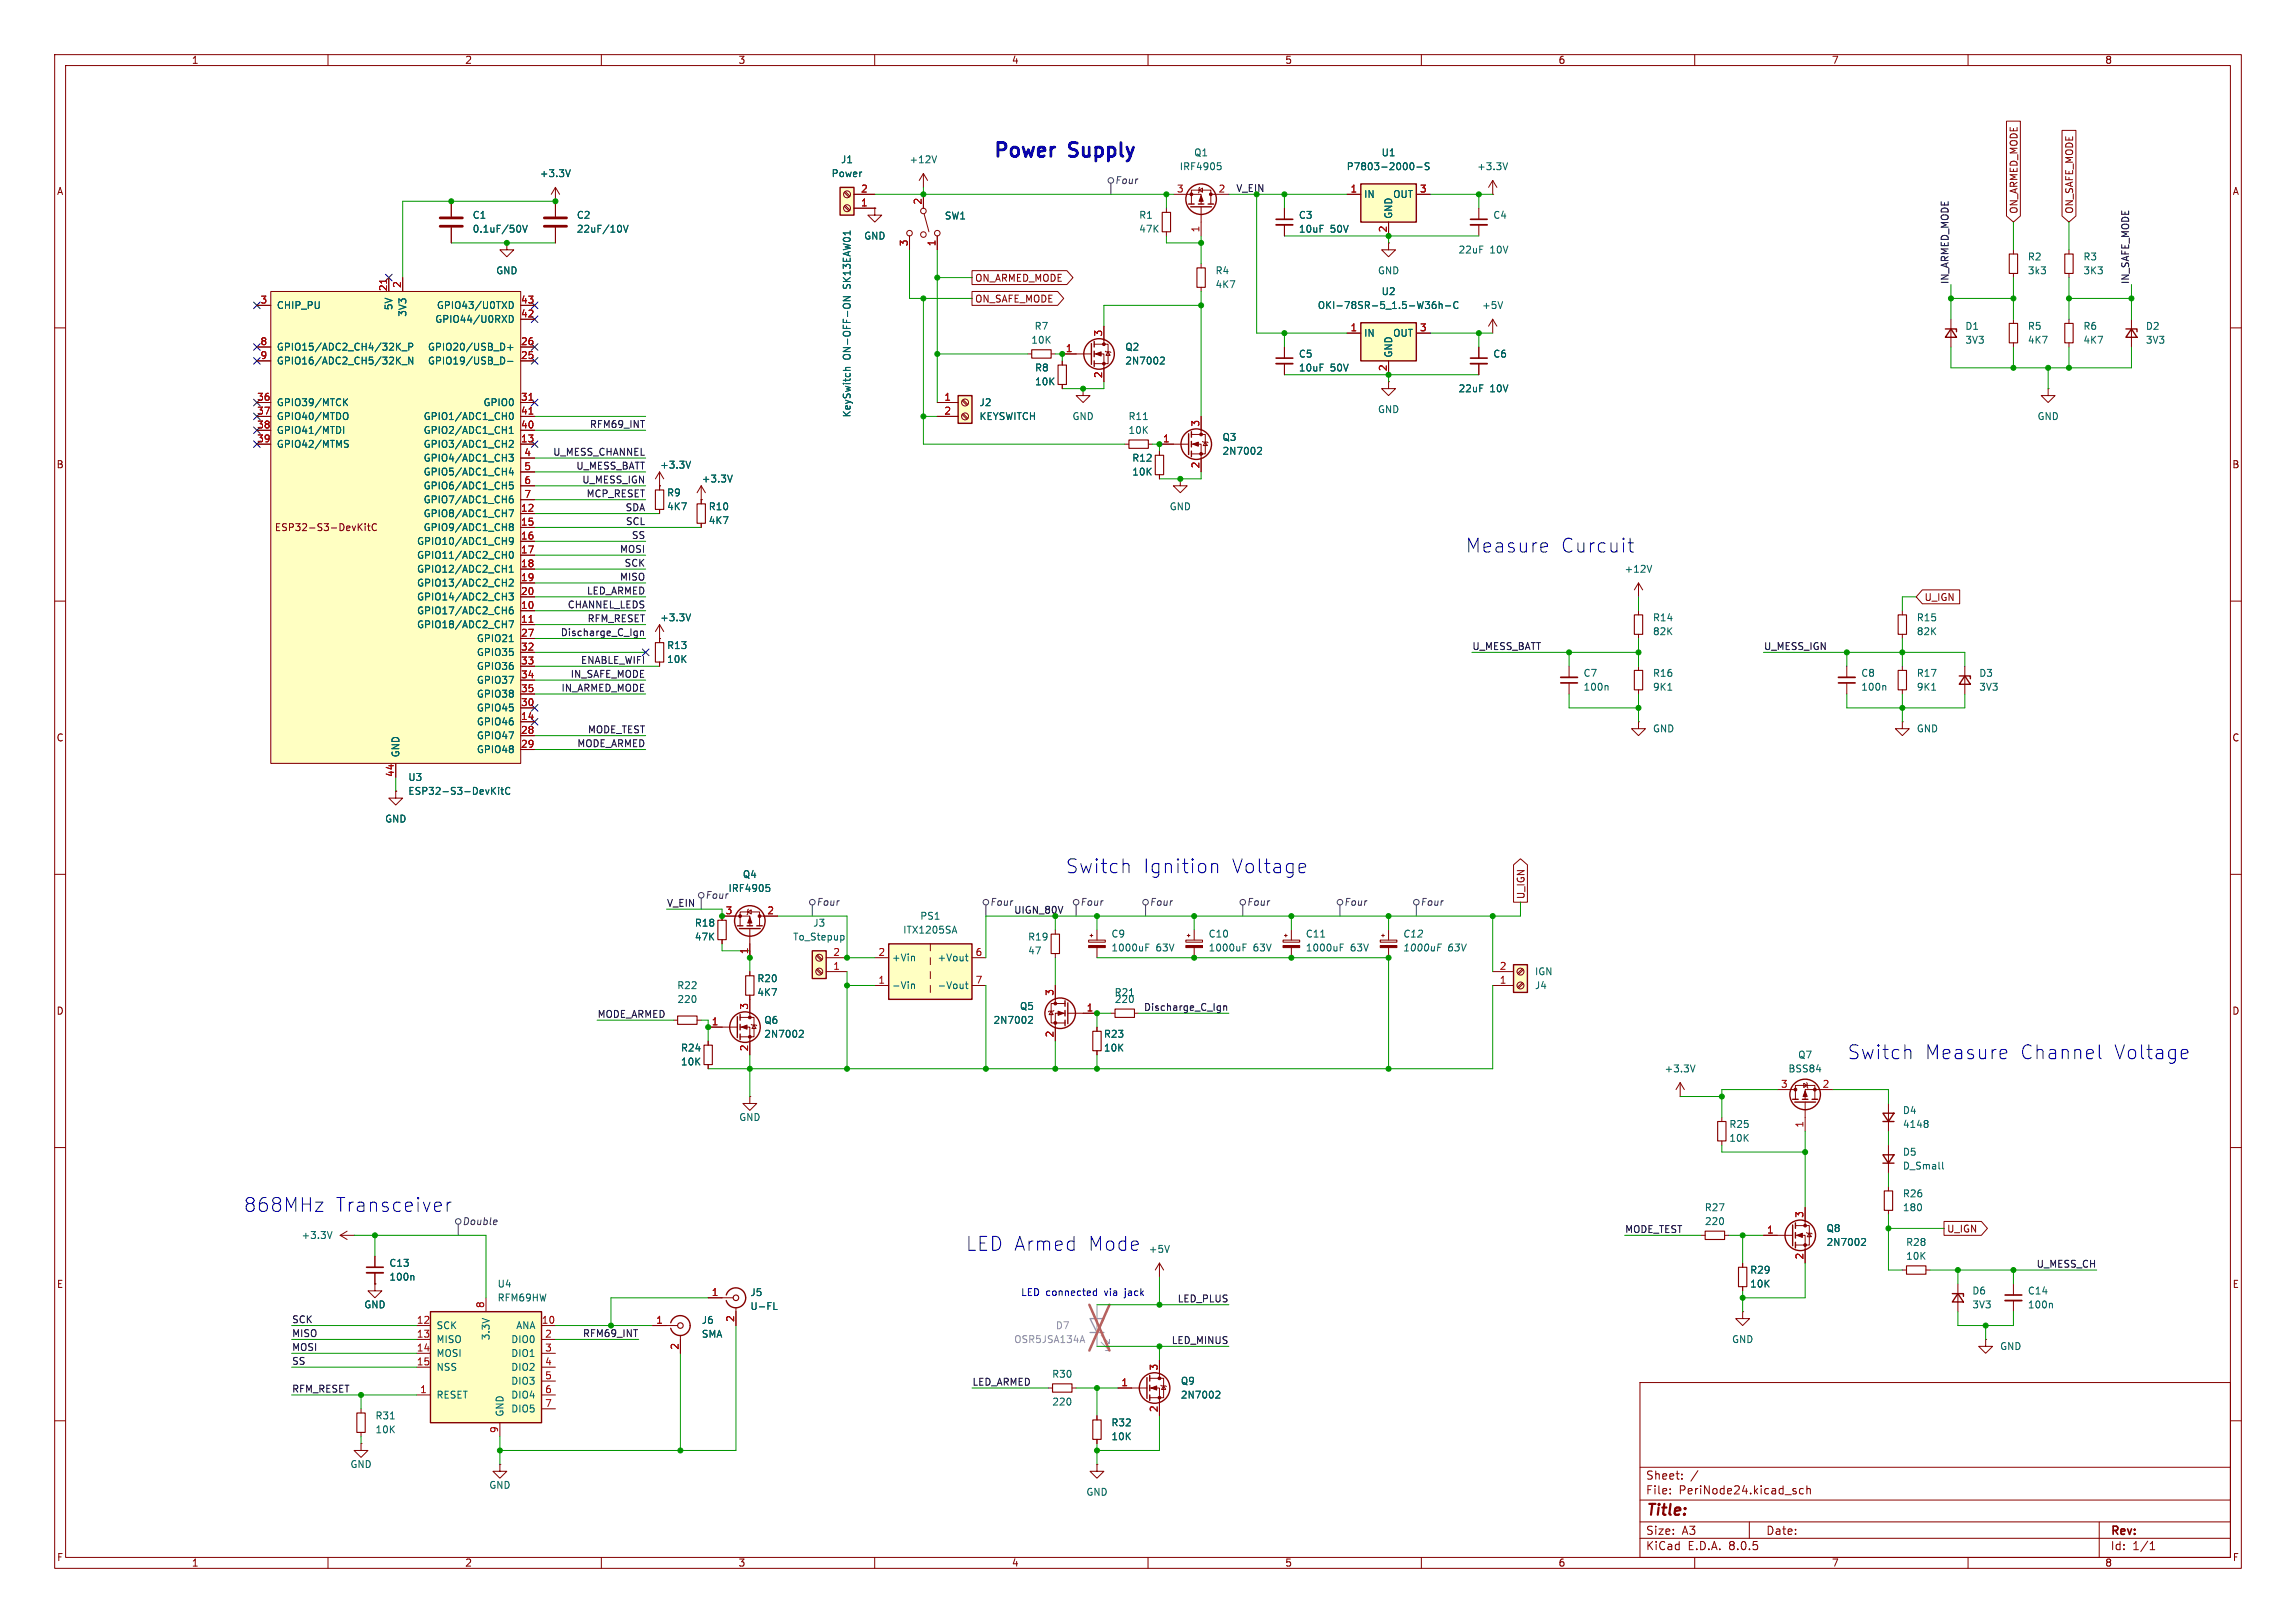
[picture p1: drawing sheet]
<svg xmlns="http://www.w3.org/2000/svg" width="420mm" height="297mm" viewBox="0 0 420 297" stroke-linecap="round" stroke-linejoin="round" font-family="sans-serif">
<defs><g id="words">
<g font-size="3.5" fill="#0000c2">
<text x="181.6" y="29">Power</text>
<text x="195.8" y="29">Supply</text>
<text x="268" y="101.4">Measure</text>
<text x="285.3" y="101.4">Curcuit</text>
<text x="194.8" y="160">Switch</text>
<text x="208.9" y="160">Ignition</text>
<text x="225.1" y="160">Voltage</text>
<text x="337.8" y="194.1">Switch</text>
<text x="351.9" y="194.1">Measure</text>
<text x="369.3" y="194.1">Channel</text>
<text x="386.4" y="194.1">Voltage</text>
<text x="44.4" y="222">868MHz</text>
<text x="61.2" y="222">Transceiver</text>
<text x="176.5" y="229.1">LED Armed</text>
<text x="198.8" y="229.1">Mode</text>
</g>
<text font-size="2.8" fill="#840000" x="301" y="277.9">Title:</text>
<g font-size="2.1" fill="#840000">
<text x="301" y="273.7">File:</text>
<text x="301" y="271">Sheet:</text>
<text x="307.1" y="273.7">PeriNode24.kicad_sch</text>
<text x="301" y="281.1">Size:</text>
<text x="307.6" y="281.1">A3</text>
<text x="323" y="281.1">Date:</text>
<text x="386" y="281.3">Rev:</text>
<text x="301" y="283.9">KiCad</text>
<text x="308.7" y="283.9">E.D.A.</text>
<text x="316.3" y="283.9">8.0.5</text>
<text x="386" y="283.9">Id:</text>
<text x="390.1" y="283.9">1/1</text>
</g>
<g font-size="1.8" fill="#840000">
<text x="35" y="11.9">1</text>
<text x="85" y="11.9">2</text>
<text x="135" y="11.9">3</text>
<text x="185" y="11.9">4</text>
<text x="235" y="11.9">5</text>
<text x="285" y="11.9">6</text>
<text x="335" y="11.9">7</text>
<text x="385" y="11.9">8</text>
<text x="10.3" y="35.9">A</text>
<text x="408.3" y="35.9">A</text>
<text x="369.3" y="39.2" transform="rotate(-90 369.3 39.2)">ON_ARMED_MODE</text>
<text x="379.4" y="39.2" transform="rotate(-90 379.4 39.2)">ON_SAFE_MODE</text>
<text x="178.3" y="51.8">ON_ARMED_MODE</text>
<text x="178.3" y="55.6">ON_SAFE_MODE</text>
<text x="10.3" y="85.9">B</text>
<text x="408.2" y="85.9">B</text>
<text x="50.2" y="97.4">ESP32-S3-DevKitC</text>
<text x="352" y="110.2">U_IGN</text>
<text x="10.3" y="135.9">C</text>
<text x="408.2" y="135.9">C</text>
<text x="279.1" y="164.6" transform="rotate(-90 279.1 164.6)">U_IGN</text>
<text x="10.3" y="185.9">D</text>
<text x="408.2" y="185.9">D</text>
<text x="356.1" y="225.7">U_IGN</text>
<text x="10.3" y="235.9">E</text>
<text x="408.3" y="235.9">E</text>
<text x="10.3" y="285.9">F</text>
<text x="35" y="286.9">1</text>
<text x="85" y="286.9">2</text>
<text x="135" y="286.9">3</text>
<text x="185" y="286.9">4</text>
<text x="235" y="286.9">5</text>
<text x="285" y="286.9">6</text>
<text x="335" y="286.9">7</text>
<text x="385" y="286.9">8</text>
<text x="408.3" y="285.9">F</text>
</g>
<g font-size="1.8" fill="#006464">
<text x="218.3" y="28.8">Q1</text>
<text x="252.6" y="28.8">U1</text>
<text x="98.7" y="32.6">+3.3V</text>
<text x="152" y="32.6">Power</text>
<text x="153.7" y="30.1">J1</text>
<text x="166.3" y="30.1">+12V</text>
<text x="215.7" y="31.3">IRF4905</text>
<text x="246.2" y="31.3">P7803-2000-S</text>
<text x="270.1" y="31.3">+3.3V</text>
<text x="86.4" y="40.2">C1</text>
<text x="105.4" y="40.2">C2</text>
<text x="172.7" y="40.4">SW1</text>
<text x="208.3" y="40.2">R1</text>
<text x="237.5" y="40.2">C3</text>
<text x="249.4" y="36.4">IN</text>
<text x="254.7" y="36.4">OUT</text>
<text x="254.9" y="40.1" transform="rotate(-90 254.9 40.1)">GND</text>
<text x="273.1" y="40.2">C4</text>
<text x="86.4" y="42.8">0.1uF/50V</text>
<text x="105.4" y="42.8">22uF/10V</text>
<text x="158" y="44">GND</text>
<text x="208.3" y="42.8">47K</text>
<text x="237.5" y="42.8">10uF</text>
<text x="243.3" y="42.8">50V</text>
<text x="266.7" y="46.6">22uF</text>
<text x="272.5" y="46.6">10V</text>
<text x="370.9" y="47.9">R2</text>
<text x="381" y="47.9">R3</text>
<text x="90.7" y="50.4">GND</text>
<text x="155.8" y="52.7" transform="rotate(-90 155.8 52.7)">SK13EAW01</text>
<text x="222.3" y="50.4">R4</text>
<text x="222.3" y="52.9">4K7</text>
<text x="252" y="50.4">GND</text>
<text x="370.9" y="50.4">3k3</text>
<text x="381" y="50.4">3K3</text>
<text x="50.5" y="56.7">CHIP_PU</text>
<text x="72" y="56.9" transform="rotate(-90 72 56.9)">5V</text>
<text x="74.5" y="58.1" transform="rotate(-90 74.5 58.1)">3V3</text>
<text x="79.5" y="59.3">GPIO44/U0RXD</text>
<text x="79.8" y="56.7">GPIO43/U0TXD</text>
<text x="241" y="56.7">OKI-78SR-5_1.5-W36h-C</text>
<text x="252.6" y="54.2">U2</text>
<text x="271" y="56.7">+5V</text>
<text x="50.5" y="64.4">GPIO15/ADC2_CH4/32K_P</text>
<text x="78.2" y="64.4">GPIO20/USB_D+</text>
<text x="155.8" y="65.9" transform="rotate(-90 155.8 65.9)">ON-OFF-ON</text>
<text x="188.6" y="63.1">10K</text>
<text x="189.2" y="60.6">R7</text>
<text x="205.7" y="64.4">Q2</text>
<text x="237.5" y="65.6">C5</text>
<text x="249.4" y="61.8">IN</text>
<text x="254.7" y="61.8">OUT</text>
<text x="254.9" y="65.5" transform="rotate(-90 254.9 65.5)">GND</text>
<text x="273.1" y="65.6">C6</text>
<text x="359.4" y="60.6">D1</text>
<text x="359.4" y="63.1">3V3</text>
<text x="370.9" y="60.6">R5</text>
<text x="370.9" y="63.1">4K7</text>
<text x="381" y="60.6">R6</text>
<text x="381" y="63.1">4K7</text>
<text x="392.4" y="60.6">D2</text>
<text x="392.4" y="63.1">3V3</text>
<text x="50.5" y="66.9">GPIO16/ADC2_CH5/32K_N</text>
<text x="78.2" y="66.9">GPIO19/USB_D-</text>
<text x="189.2" y="68.2">R8</text>
<text x="189.2" y="70.7">10K</text>
<text x="205.7" y="66.9">2N7002</text>
<text x="237.5" y="68.2">10uF</text>
<text x="243.3" y="68.2">50V</text>
<text x="266.7" y="72">22uF</text>
<text x="272.5" y="72">10V</text>
<text x="50.5" y="74.5">GPIO39/MTCK</text>
<text x="50.5" y="77.1">GPIO40/MTDO</text>
<text x="77.4" y="77.1">GPIO1/ADC1_CH0</text>
<text x="88.3" y="74.5">GPIO0</text>
<text x="155.8" y="76.5" transform="rotate(-90 155.8 76.5)">KeySwitch</text>
<text x="179.1" y="74.5">J2</text>
<text x="179.1" y="77.1">KEYSWITCH</text>
<text x="196.1" y="77.1">GND</text>
<text x="206.3" y="77.1">R11</text>
<text x="252" y="75.8">GND</text>
<text x="372.6" y="77.1">GND</text>
<text x="50.5" y="82.1">GPIO42/MTMS</text>
<text x="50.5" y="79.6">GPIO41/MTDI</text>
<text x="77.4" y="79.6">GPIO2/ADC1_CH1</text>
<text x="77.4" y="82.1">GPIO3/ADC1_CH2</text>
<text x="206.3" y="79.6">10K</text>
<text x="223.5" y="80.9">Q3</text>
<text x="223.5" y="83.4">2N7002</text>
<text x="77.4" y="84.7">GPIO4/ADC1_CH3</text>
<text x="77.4" y="87.2">GPIO5/ADC1_CH4</text>
<text x="77.4" y="89.8">GPIO6/ADC1_CH5</text>
<text x="120.7" y="86">+3.3V</text>
<text x="128.3" y="88.5">+3.3V</text>
<text x="207" y="84.7">R12</text>
<text x="207" y="87.2">10K</text>
<text x="77.4" y="94.8">GPIO8/ADC1_CH7</text>
<text x="77.4" y="92.3">GPIO7/ADC1_CH6</text>
<text x="121.9" y="91">R9</text>
<text x="121.9" y="93.6">4K7</text>
<text x="129.5" y="93.6">R10</text>
<text x="213.9" y="93.6">GND</text>
<text x="76.2" y="99.9">GPIO10/ADC1_CH9</text>
<text x="77.4" y="97.4">GPIO9/ADC1_CH8</text>
<text x="129.5" y="96.1">4K7</text>
<text x="76.2" y="107.5">GPIO13/ADC2_CH2</text>
<text x="76.2" y="102.5">GPIO11/ADC2_CH0</text>
<text x="76.2" y="105">GPIO12/ADC2_CH1</text>
<text x="297.1" y="105">+12V</text>
<text x="76.2" y="112.6">GPIO17/ADC2_CH6</text>
<text x="76.2" y="110.1">GPIO14/ADC2_CH3</text>
<text x="120.7" y="113.9">+3.3V</text>
<text x="302.3" y="113.9">R14</text>
<text x="350.5" y="113.9">R15</text>
<text x="76.2" y="115.2">GPIO18/ADC2_CH7</text>
<text x="87.1" y="117.7">GPIO21</text>
<text x="121.9" y="119">R13</text>
<text x="302.3" y="116.4">82K</text>
<text x="350.5" y="116.4">82K</text>
<text x="87.1" y="120.2">GPIO35</text>
<text x="87.1" y="122.8">GPIO36</text>
<text x="87.1" y="125.3">GPIO37</text>
<text x="121.9" y="121.5">10K</text>
<text x="289.6" y="124">C7</text>
<text x="302.3" y="124.1">R16</text>
<text x="340.4" y="124">C8</text>
<text x="350.5" y="124.1">R17</text>
<text x="362" y="124.1">D3</text>
<text x="87.1" y="130.4">GPIO45</text>
<text x="87.1" y="127.9">GPIO38</text>
<text x="289.6" y="126.6">100n</text>
<text x="302.3" y="126.6">9K1</text>
<text x="340.4" y="126.6">100n</text>
<text x="350.5" y="126.6">9K1</text>
<text x="362" y="126.6">3V3</text>
<text x="87.1" y="132.9">GPIO46</text>
<text x="87.1" y="135.5">GPIO47</text>
<text x="302.3" y="134.2">GND</text>
<text x="350.5" y="134.2">GND</text>
<text x="73.3" y="138.7" transform="rotate(-90 73.3 138.7)">GND</text>
<text x="74.6" y="143.1">U3</text>
<text x="87.1" y="138">GPIO48</text>
<text x="74.6" y="145.6">ESP32-S3-DevKitC</text>
<text x="70.4" y="150.7">GND</text>
<text x="135.8" y="160.9">Q4</text>
<text x="133.2" y="163.4">IRF4905</text>
<text x="127" y="169.8">R18</text>
<text x="127" y="172.3">47K</text>
<text x="145" y="172.3">To_Stepup</text>
<text x="148.7" y="169.8">J3</text>
<text x="165.1" y="171">ITX1205SA</text>
<text x="168.2" y="168.5">PS1</text>
<text x="188" y="172.3">R19</text>
<text x="203.2" y="171.8">C9</text>
<text x="221" y="171.8">C10</text>
<text x="238.8" y="171.8">C11</text>
<text x="256.6" y="171.8">C12</text>
<text x="138.4" y="179.9">R20</text>
<text x="163.1" y="176.1">+Vin</text>
<text x="171.4" y="176.1">+Vout</text>
<text x="188" y="174.9">47</text>
<text x="203.2" y="174.3">1000uF</text>
<text x="211.5" y="174.3">63V</text>
<text x="221" y="174.3">1000uF</text>
<text x="229.2" y="174.3">63V</text>
<text x="238.8" y="174.3">1000uF</text>
<text x="247" y="174.3">63V</text>
<text x="256.6" y="174.3">1000uF</text>
<text x="264.8" y="174.3">63V</text>
<text x="280.7" y="178.7">IGN</text>
<text x="123.8" y="181.2">R22</text>
<text x="123.8" y="183.7">220</text>
<text x="138.4" y="182.5">4K7</text>
<text x="163.1" y="181.2">-Vin</text>
<text x="171.4" y="181.2">-Vout</text>
<text x="186.5" y="185">Q5</text>
<text x="203.8" y="182.5">R21</text>
<text x="203.8" y="183.7">220</text>
<text x="280.7" y="181.2">J4</text>
<text x="139.7" y="187.6">Q6</text>
<text x="139.7" y="190.1">2N7002</text>
<text x="181.6" y="187.6">2N7002</text>
<text x="201.8" y="190.1">R23</text>
<text x="124.5" y="192.6">R24</text>
<text x="124.5" y="195.2">10K</text>
<text x="201.8" y="192.6">10K</text>
<text x="304.4" y="196.4">+3.3V</text>
<text x="327" y="196.4">BSS84</text>
<text x="328.8" y="193.9">Q7</text>
<text x="135.1" y="205.3">GND</text>
<text x="316.2" y="206.6">R25</text>
<text x="316.2" y="209.1">10K</text>
<text x="348" y="204.1">D4</text>
<text x="348" y="206.6">4148</text>
<text x="348" y="211.7">D5</text>
<text x="348" y="214.2">D_Small</text>
<text x="311.7" y="221.8">R27</text>
<text x="348" y="219.3">R26</text>
<text x="348" y="221.8">180</text>
<text x="55.1" y="226.9">+3.3V</text>
<text x="311.8" y="224.4">220</text>
<text x="334" y="225.7">Q8</text>
<text x="71.1" y="232">C13</text>
<text x="210.1" y="229.5">+5V</text>
<text x="320.1" y="233.3">R29</text>
<text x="334" y="228.2">2N7002</text>
<text x="348.6" y="228.2">R28</text>
<text x="348.6" y="230.7">10K</text>
<text x="66.5" y="239.6">GND</text>
<text x="71.1" y="234.5">100n</text>
<text x="90.9" y="235.8">U4</text>
<text x="90.9" y="238.4">RFM69HW</text>
<text x="137.2" y="237.4">J5</text>
<text x="137.2" y="239.9">U-FL</text>
<text x="320.1" y="235.8">10K</text>
<text x="360.7" y="237.1">D6</text>
<text x="360.7" y="239.6">3V3</text>
<text x="370.9" y="237.1">C14</text>
<text x="370.9" y="239.6">100n</text>
<text x="79.8" y="243.4">SCK</text>
<text x="79.8" y="246">MISO</text>
<text x="89.8" y="245.4" transform="rotate(-90 89.8 245.4)">3.3V</text>
<text x="93.4" y="246">DIO0</text>
<text x="94.3" y="243.4">ANA</text>
<text x="128.3" y="242.5">J6</text>
<text x="128.3" y="245">SMA</text>
<text x="316.7" y="246">GND</text>
<text x="79.8" y="248.5">MOSI</text>
<text x="79.8" y="251.1">NSS</text>
<text x="93.4" y="248.5">DIO1</text>
<text x="93.4" y="251.1">DIO2</text>
<text x="365.8" y="247.2">GND</text>
<text x="79.8" y="256.1">RESET</text>
<text x="93.4" y="253.6">DIO3</text>
<text x="93.4" y="256.1">DIO4</text>
<text x="192.4" y="252.3">R30</text>
<text x="192.4" y="257.4">220</text>
<text x="215.9" y="253.6">Q9</text>
<text x="215.9" y="256.1">2N7002</text>
<text x="68.6" y="259.9">R31</text>
<text x="68.6" y="262.5">10K</text>
<text x="92.3" y="259.3" transform="rotate(-90 92.3 259.3)">GND</text>
<text x="93.4" y="258.7">DIO5</text>
<text x="203.2" y="261.2">R32</text>
<text x="203.2" y="263.8">10K</text>
<text x="64" y="268.8">GND</text>
<text x="89.4" y="272.6">GND</text>
<text x="198.6" y="273.9">GND</text>
</g>
<g font-size="1.8" fill="#a90000">
<text x="157.4" y="35.3">2</text>
<text x="215.2" y="35.3">3</text>
<text x="222.8" y="35.3">2</text>
<text x="246.9" y="35.3">1</text>
<text x="259.6" y="35.3">3</text>
<text x="157.4" y="37.8">1</text>
<text x="168.7" y="37.5" transform="rotate(-90 168.7 37.5)">2</text>
<text x="166.1" y="45.2" transform="rotate(-90 166.1 45.2)">3</text>
<text x="171.2" y="45.2" transform="rotate(-90 171.2 45.2)">1</text>
<text x="219.5" y="42.6" transform="rotate(-90 219.5 42.6)">1</text>
<text x="253.7" y="42.6" transform="rotate(-90 253.7 42.6)">2</text>
<text x="70.9" y="53.4" transform="rotate(-90 70.9 53.4)">21</text>
<text x="73.4" y="52.8" transform="rotate(-90 73.4 52.8)">2</text>
<text x="47.6" y="55.6">3</text>
<text x="95.2" y="58.2">42</text>
<text x="95.2" y="55.6">43</text>
<text x="47.6" y="63.2">8</text>
<text x="47.6" y="65.8">9</text>
<text x="95.2" y="65.8">25</text>
<text x="95.2" y="63.2">26</text>
<text x="194.9" y="64.5">1</text>
<text x="201.7" y="61.7" transform="rotate(-90 201.7 61.7)">3</text>
<text x="246.9" y="60.7">1</text>
<text x="259.6" y="60.7">3</text>
<text x="201.7" y="69.3" transform="rotate(-90 201.7 69.3)">2</text>
<text x="253.7" y="68" transform="rotate(-90 253.7 68)">2</text>
<text x="46.9" y="73.4">36</text>
<text x="46.9" y="75.9">37</text>
<text x="95.2" y="75.9">41</text>
<text x="95.2" y="73.4">31</text>
<text x="172.6" y="73.4">1</text>
<text x="172.6" y="75.9">2</text>
<text x="46.9" y="81">39</text>
<text x="46.9" y="78.5">38</text>
<text x="95.2" y="78.5">40</text>
<text x="95.2" y="81">13</text>
<text x="95.8" y="83.6">4</text>
<text x="212.7" y="81">1</text>
<text x="219.5" y="78.2" transform="rotate(-90 219.5 78.2)">3</text>
<text x="95.8" y="86.1">5</text>
<text x="95.8" y="88.6">6</text>
<text x="219.5" y="85.8" transform="rotate(-90 219.5 85.8)">2</text>
<text x="95.2" y="93.7">12</text>
<text x="95.8" y="91.2">7</text>
<text x="95.2" y="96.3">15</text>
<text x="95.2" y="98.8">16</text>
<text x="95.2" y="101.3">17</text>
<text x="95.2" y="106.4">19</text>
<text x="95.2" y="103.9">18</text>
<text x="95.2" y="111.5">10</text>
<text x="95.2" y="109">20</text>
<text x="95.2" y="114">11</text>
<text x="95.2" y="116.6">27</text>
<text x="95.2" y="119.1">32</text>
<text x="95.2" y="121.7">33</text>
<text x="95.2" y="124.2">34</text>
<text x="95.2" y="131.8">14</text>
<text x="95.2" y="129.3">30</text>
<text x="95.2" y="126.7">35</text>
<text x="95.2" y="134.4">28</text>
<text x="95.2" y="136.9">29</text>
<text x="72.1" y="142.3" transform="rotate(-90 72.1 142.3)">44</text>
<text x="132.6" y="167.4">3</text>
<text x="140.3" y="167.4">2</text>
<text x="136.9" y="174.7" transform="rotate(-90 136.9 174.7)">1</text>
<text x="152.3" y="177.5">1</text>
<text x="152.3" y="175">2</text>
<text x="160.6" y="175">2</text>
<text x="178.4" y="175">6</text>
<text x="274.2" y="177.5">2</text>
<text x="136.9" y="184.9" transform="rotate(-90 136.9 184.9)">3</text>
<text x="160.6" y="180.1">1</text>
<text x="178.4" y="180.1">7</text>
<text x="192.8" y="182.3" transform="rotate(-90 192.8 182.3)">3</text>
<text x="198.7" y="185.2">1</text>
<text x="274.2" y="180.1">1</text>
<text x="130.1" y="187.7">1</text>
<text x="192.8" y="189.9" transform="rotate(-90 192.8 189.9)">2</text>
<text x="136.9" y="192.5" transform="rotate(-90 136.9 192.5)">2</text>
<text x="325.7" y="199.1">3</text>
<text x="333.3" y="199.1">2</text>
<text x="329.9" y="206.4" transform="rotate(-90 329.9 206.4)">1</text>
<text x="323.1" y="225.8">1</text>
<text x="329.9" y="223" transform="rotate(-90 329.9 223)">3</text>
<text x="329.9" y="230.6" transform="rotate(-90 329.9 230.6)">2</text>
<text x="88.6" y="239.5" transform="rotate(-90 88.6 239.5)">8</text>
<text x="130.1" y="237.2">1</text>
<text x="76.2" y="242.3">12</text>
<text x="76.2" y="244.9">13</text>
<text x="99" y="242.3">10</text>
<text x="99.6" y="244.9">2</text>
<text x="119.9" y="242.3">1</text>
<text x="134.4" y="242" transform="rotate(-90 134.4 242)">2</text>
<text x="76.2" y="247.4">14</text>
<text x="76.2" y="249.9">15</text>
<text x="99.6" y="247.4">3</text>
<text x="99.6" y="249.9">4</text>
<text x="124.2" y="247.1" transform="rotate(-90 124.2 247.1)">2</text>
<text x="211.8" y="250.9" transform="rotate(-90 211.8 250.9)">3</text>
<text x="76.8" y="255">1</text>
<text x="99.6" y="252.5">5</text>
<text x="99.6" y="255">6</text>
<text x="99.6" y="257.6">7</text>
<text x="205" y="253.7">1</text>
<text x="91.2" y="262.3" transform="rotate(-90 91.2 262.3)">9</text>
<text x="211.8" y="258.5" transform="rotate(-90 211.8 258.5)">2</text>
</g>
<g font-size="1.8" fill="#484848">
<text x="203.9" y="33.9">Four</text>
<text x="129" y="164.7">Four</text>
<text x="149.3" y="166">Four</text>
<text x="181" y="166">Four</text>
<text x="197.5" y="166">Four</text>
<text x="210.2" y="166">Four</text>
<text x="228" y="166">Four</text>
<text x="245.8" y="166">Four</text>
<text x="259.8" y="166">Four</text>
<text x="84.5" y="224.4">Double</text>
</g>
<g font-size="1.8" fill="#009600">
<text x="226.1" y="35.2">V_EIN</text>
<text x="185.4" y="167.3">UIGN_80V</text>
</g>
<g font-size="1.8" fill="#0f0f0f">
<text x="356.5" y="52.1" transform="rotate(-90 356.5 52.1)">IN_ARMED_MODE</text>
<text x="389.5" y="52.1" transform="rotate(-90 389.5 52.1)">IN_SAFE_MODE</text>
<text x="101.1" y="83.5">U_MESS_CHANNEL</text>
<text x="107.8" y="78.4">RFM69_INT</text>
<text x="105.3" y="86">U_MESS_BATT</text>
<text x="106.4" y="88.6">U_MESS_IGN</text>
<text x="107.2" y="91.1">MCP_RESET</text>
<text x="114.3" y="93.6">SDA</text>
<text x="113.3" y="101.3">MOSI</text>
<text x="114.4" y="96.2">SCL</text>
<text x="115.5" y="98.7">SS</text>
<text x="113.3" y="106.3">MISO</text>
<text x="114.2" y="103.8">SCK</text>
<text x="103.8" y="111.4">CHANNEL_LEDS</text>
<text x="107.3" y="108.9">LED_ARMED</text>
<text x="107.4" y="114">RFM_RESET</text>
<text x="102.5" y="116.5">Discharge_C_Ign</text>
<text x="269.2" y="119">U_MESS_BATT</text>
<text x="322.6" y="119">U_MESS_IGN</text>
<text x="104.3" y="124.1">IN_SAFE_MODE</text>
<text x="106.2" y="121.6">ENABLE_WIFI</text>
<text x="102.6" y="126.7">IN_ARMED_MODE</text>
<text x="105.5" y="136.8">MODE_ARMED</text>
<text x="107.4" y="134.3">MODE_TEST</text>
<text x="121.9" y="166">V_EIN</text>
<text x="209.2" y="185.1">Discharge_C_Ign</text>
<text x="109.2" y="186.3">MODE_ARMED</text>
<text x="297.2" y="225.7">MODE_TEST</text>
<text x="372.5" y="232.1">U_MESS_CH</text>
<text x="215.3" y="238.4">LED_PLUS</text>
<text x="53.3" y="244.8">MISO</text>
<text x="53.3" y="242.2">SCK</text>
<text x="106.5" y="244.8">RFM69_INT</text>
<text x="53.3" y="249.8">SS</text>
<text x="53.3" y="247.3">MOSI</text>
<text x="214.2" y="246">LED_MINUS</text>
<text x="53.3" y="254.9">RFM_RESET</text>
<text x="177.8" y="253.7">LED_ARMED</text>
</g>
<g font-size="1.8" fill="#0000c2">
<text x="186.7" y="237.2">LED connected</text>
<text x="202.2" y="237.2">via</text>
<text x="206" y="237.2">jack</text>
</g>
<g font-size="1.8" fill="#989898">
<text x="185.4" y="246">OSR5JSA134A</text>
<text x="193" y="243.4">D7</text>
</g>
</g></defs>
<g fill="none" stroke="#840000" stroke-width=".18">
<path d="M10 10h400v277h-400zM12 12h396v273h-396zM60 10v2M110 10v2M160 10v2M210 10v2M260 10v2M310 10v2M360 10v2M160 38.1v1.3h1.3l-1.3 1.2-1.3-1.2h1.3M160 38.1h.1M168.9 31.8l-.8 1.2"/>
<path d="M168.9 31.8v2.5M168.9 31.8l.8 1.2M10 60h2M408 60h2M10 110h2M408 110h2M10 160h2M408 160h2M10 210h2M408 210h2M10 260h2M204.5 254h5.3"/>
<path d="M210.3 254h1.8v5.1M210.3 252.2h2.6v3.6h-2.6M212.1 248.9v3.3M212.3 253.5l.2 .1h.7l.2 .1M212.9 253.6l.3 .7h-.7zM300 253h108v32h-108zM408 260h2M300 278.5h108M300 274.5h108M300 268.5h108M305.5 273.2v.2M305.5 272.5v.1"/>
<path d="M307.7 270.5v.2M307.7 269.8v.1M310.6 269.1l-1.3 1.9M320 278.5v3M328.5 273v.3M329.9 272.5l-.5-.1-.2 .3v.4l.1 .2h.6M330.5 272.5l.2-.1 .4 .1 .1 .9M330.5 271.9v1.5M384 278.5v6.5M60 285v2M110 285v2M160 285v2"/>
<path d="M210 285v2M260 285v2M300 281.5h108M310 285v2M360 285v2M393.3 283.6h.9M393.3 282.5l.4-.4v1.5"/>
</g>
<g fill="none" stroke="#840000" stroke-width=".25">
<path d="M209.8 252.1v3.8M210.3 251.7v1M210.3 253.5v1M210.3 255.3v1"/>
<circle cx="211.2" cy="254" r="2.79"/>
</g>
<g fill="#840000" stroke="#840000" stroke-width=".18">
<path d="M210.6 254l1-.4v.8z"/>
<circle cx="212.1" cy="255.8" r=".25"/>
<circle cx="212.1" cy="252.2" r=".25"/>
</g>
<path d="M171.3 28.5l-.4 1.3M222.6 254.6h.4l.1 .3-.7 .9h.7" fill="none" stroke="#006464" stroke-width=".18"/>
<path d="M153.7 34.3h2.5v5.1h-2.5z" fill="#ffffc2"/>
<g fill="none" stroke="#840000" stroke-width=".25">
<path d="M153.7 34.3h2.5v5.1h-2.5zM217.4 37.3h1M217.8 37.8h3.8M219.2 37.3h1M221 37.3h1M199.6 62.9v3.8M200.2 62.5v1M200.2 64.3v1M200.2 66v1.1"/>
<circle cx="219.7" cy="36.4" r="2.79"/>
<circle cx="201" cy="64.8" r="2.79"/>
</g>
<g fill="none" stroke="#840000" stroke-width=".18">
<path d="M154.4 35.2l.9 .9M154.4 37.8l.9 .8M154.6 35.1l.9 .8M154.6 37.6l.9 .8M156.2 38.1h3.8M156.2 35.6h3.8M168.9 35.6v2.5M169 39.1l.9 3.3M213.4 38.1v.8M214.6 35.6h5.1v1.7M217.9 37.3v-2.5h3.6v2.5M219.3 34.8l.7-.4v.8z"/>
<path d="M219.5 34.3l-.2 .1v.8l-.1 .1M219.7 37.8v5.4M221.5 35.6h3.3M270.5 38.1v2M166.4 43.2v2.5M171.4 43.2v2.5M201.9 59.7v3.3M213.4 42.4v.8M219.7 48.3v.7M219.7 52.6v.7M270.5 41.1v2.1M194.3 64.8h5.3"/>
<path d="M200.2 64.8h1.7v5.1M200.2 63h2.5v3.5h-2.5M202.2 64.3l.1 .1h.8l.1 .1M202.7 64.4l.4 .6h-.8zM66 257.8v.8M66 264.2v1.2h1.3l-1.3 1.3-1.2-1.3h1.2M66 264.2h.1M66 262.1v.8"/>
<circle cx="154.9" cy="35.6" r=".63"/>
<circle cx="154.9" cy="38.1" r=".63"/>
<circle cx="168.9" cy="38.6" r=".51"/>
<circle cx="166.4" cy="42.7" r=".51"/>
<circle cx="168.9" cy="42.9" r=".51"/>
<circle cx="171.4" cy="42.7" r=".51"/>
</g>
<path d="M269 41.1h3" fill="none" stroke="#840000" stroke-width=".33"/>
<path d="M269 40.1h3" fill="none" stroke="#840000" stroke-width=".3"/>
<path d="M212.6 38.9h1.5v3.5h-1.5zM218.9 49h1.6v3.6h-1.6zM65.3 258.6h1.5v3.5h-1.5z" fill="none" stroke="#840000" stroke-width=".2"/>
<g fill="#840000" stroke="#840000" stroke-width=".18">
<path d="M219.7 35.8l.4 1h-.8z"/>
<path d="M200.4 64.8l1-.4v.8z"/>
<circle cx="217.9" cy="35.6" r=".25"/>
<circle cx="221.5" cy="35.6" r=".25"/>
<circle cx="201.9" cy="66.5" r=".25"/>
<circle cx="201.9" cy="63" r=".25"/>
</g>
<path d="M222.7 29.8h.6M222.8 30.3h.3l.3 .2-.1 .4-.5 .2M154.2 54.3h1.3l-1.3 .7h1.3M155.5 67.2l-.8 .1v.4M212.4 65.3l.5 .1 .1 .3-.8 .9h.8M71.4 259.7h.7" fill="none" stroke="#006464" stroke-width=".18"/>
<path d="M78.7 240h20.4v20.3h-20.4z" fill="#ffffc2"/>
<g fill="none" stroke="#840000" stroke-width=".25">
<path d="M217.4 79.4v3.8M217.9 79v1M217.9 80.8v1M217.9 82.6v1M194.8 183.1v1.1M194.8 184.9v1M194.8 186.7v1M195.3 183.5v3.8M78.7 240h20.4v20.3h-20.4z"/>
<circle cx="218.8" cy="81.3" r="2.79"/>
<circle cx="193.9" cy="185.4" r="2.79"/>
</g>
<g fill="none" stroke="#840000" stroke-width=".18">
<path d="M101.6 36.8h.1M101.6 34.3l-.8 1.3M101.6 34.3v5.3M101.6 34.3l.8 1.3M101.6 41.7v2.8M188 64.8h.7M192.3 64.8h.7M217.9 79.5h2.6v3.6h-2.6M219.7 76.2v3.3M254 69.9v1.2h1.3l-1.3 1.3-1.3-1.3h1.3M254 69.9h.1M270.5 63.5v2"/>
<path d="M270.5 66.5v2.1M205.7 81.3h.8M210.1 81.3h.7M212.1 82.6v.7M212.1 86.9v.7M212.1 81.3h5.3M215.9 87.6v1.3h1.3l-1.3 1.3-1.3-1.3h1.3M215.9 87.6h.1M217.9 81.3h1.8v5.1M220 80.8l.1 .1h.8l.1 .1M220.5 80.9l.4 .6h-.8zM120.6 116.8h.1"/>
<path d="M120.6 114.3l-.7 1.3M120.6 114.3v3.3M120.6 114.3l.8 1.3M299.7 106.7v2.5M299.7 111.8v.7M299.7 116.1v.7M299.7 106.7l-.7 1.3M299.7 106.7l.8 1.3M120.6 121.2v.7M287 121.9v2.1M287 125v2M72.4 144.8v1.3h1.3l-1.3 1.2-1.3-1.2h1.3"/>
<path d="M72.4 144.8h.1M193 170.2v.7M193 174.5v.8M199.1 172h3.1v.4h-3.1zM199.4 171.2h.5M199.6 170.9v.6M200.7 170.2v1.8M200.7 173.4v1.9M216.9 172h3.1v.4h-3.1zM217.2 171.2h.5M217.4 170.9v.6M218.4 170.2v1.8"/>
<path d="M218.4 173.4v1.9M234.7 172h3v.4h-3zM234.9 171.2h.6M235.2 170.9v.6M236.2 170.2v1.8M236.2 173.4v1.9M192.3 185l.4 .7h-.8zM192.8 184.9l-.1 .1h-.8l-.1 .2M193 180.3v3.3M194.8 185.4h-1.8v5.1M194.8 183.6h-2.5v3.6h2.5M195.3 185.4h5.4"/>
<path d="M200.7 188v.7M200.7 192.3v.7M62.2 226.1l1.3 .7M62.2 226.1h2.6M63.5 225.3l-1.3 .8M64.8 226.1h.1M68.6 234.9v1.3h1.2l-1.2 1.3-1.3-1.3h1.3M68.6 234.9h.1M68.6 229.9v2M68.6 232.9v2M88.9 237.5v2.5M76.2 255.3h2.5"/>
<path d="M76.2 242.6h2.5M76.2 245.1h2.5M76.2 247.6h2.5M76.2 250.2h2.5M99.1 255.3h2.5M99.1 242.6h2.5M99.1 245.1h2.5M99.1 247.6h2.5M99.1 250.2h2.5M99.1 252.7h2.5M99.1 257.8h2.5M91.4 268v1.2h1.3l-1.3 1.3-1.2-1.3h1.2"/>
<path d="M91.4 268h.1M91.4 260.3v2.6"/>
</g>
<g fill="none" stroke="#006464" stroke-width=".18">
<path d="M104.3 31.1l-.4 1.2M113.6 41.5v.7M114 41.2l.5 1.3 .4-1.3M209.2 76.8h.7M230.2 81.9h.4l.2 .3-.8 .9h.8M126.3 112.3l-.4 1.3M302.1 103.4l-.4 1.3M294 125.5l.1 .1v.7M209.6 173.4h.4M209.6 172.8h.6M227.4 173.4h.4M227.4 172.8h.6"/>
<path d="M241.6 171.5h.7M245.2 173.4h.4M245.2 172.8h.6M188.3 186l.5 .1 .1 .3-.8 .9h.8M60.7 225.4l-.4 1.2M75.5 233.4l.2 .2v.7"/>
</g>
<path d="M99.6 39.9h4M99.6 41.4h4" fill="none" stroke="#840000" stroke-width=".51"/>
<path d="M188.7 64h3.6v1.5h-3.6zM206.5 80.5h3.6v1.5h-3.6zM211.3 83.3h1.6v3.6h-1.6zM119.9 117.6h1.5v3.6h-1.5zM299 112.5h1.5v3.6h-1.5zM192.3 170.9h1.5v3.6h-1.5zM199.9 188.7h1.5v3.6h-1.5z" fill="none" stroke="#840000" stroke-width=".2"/>
<path d="M269 66.5h3M285.5 124h3M67.1 232.9h3" fill="none" stroke="#840000" stroke-width=".33"/>
<path d="M269 65.5h3M285.5 125h3M67.1 231.9h3" fill="none" stroke="#840000" stroke-width=".3"/>
<g fill="#840000" stroke="#840000" stroke-width=".18">
<path d="M218.2 81.3l1-.4v.8z"/>
<path d="M193.5 185l1.1 .4-1.1 .4z"/>
<path d="M216.9 173h3.1v.4h-3.1z"/>
<path d="M199.1 173h3.1v.4h-3.1z"/>
<path d="M234.7 173h3v.4h-3z"/>
<circle cx="219.7" cy="83.1" r=".25"/>
<circle cx="219.7" cy="79.5" r=".25"/>
<circle cx="193" cy="187.2" r=".25"/>
<circle cx="193" cy="183.6" r=".25"/>
</g>
<path d="M148.6 174h2.5v5.1h-2.5z" fill="#ffffc2"/>
<path d="M148.6 174h2.5v5.1h-2.5z" fill="none" stroke="#840000" stroke-width=".25"/>
<g fill="none" stroke="#840000" stroke-width=".18">
<path d="M149.4 174.9l.8 .9M149.4 177.5l.8 .8M149.5 174.8l.9 .8M149.5 177.3l.9 .8M151.1 177.8h3.8M151.1 175.3h3.8"/>
<circle cx="149.9" cy="177.8" r=".63"/>
<circle cx="149.9" cy="175.3" r=".63"/>
</g>
<path d="M154.2 171.2l.2 .2v.4l-.2 .2" fill="none" stroke="#006464" stroke-width=".18"/>
<path d="M162.6 172.7h15.2v10.2h-15.2z" fill="#ffffc2"/>
<g fill="none" stroke="#840000" stroke-width=".25">
<path d="M134.9 169.4h1M135.3 169.9h3.8M136.7 169.4h1M138.4 169.4h1M162.6 172.7h15.2v10.2h-15.2zM134.9 186.1v3.8M135.4 185.7v1M135.4 187.5v1M135.4 189.2v1"/>
<circle cx="137.2" cy="168.5" r="2.79"/>
<circle cx="136.3" cy="188" r="2.79"/>
</g>
<g fill="none" stroke="#840000" stroke-width=".18">
<path d="M82.5 36.8v2.8M82.5 41.7v2.8M92.7 44.5v1.2h1.3l-1.3 1.3-1.3-1.3h1.3M92.7 44.5h.1M299.7 132.1v1.3h1.3l-1.3 1.2-1.3-1.2h1.3M299.7 132.1h.1M299.7 121.9v.8M299.7 126.2v.8M132.1 168.4v-.8h5.1v1.8M132.1 172v.7M135.4 169.4v-2.5h3.5v2.5M136.8 166.9l.6-.4v.8z"/>
<path d="M136.9 166.4l-.1 .1v.8l-.1 .1M137.2 169.9v5.4M137.2 177.8v.8M138.9 167.6h3.3M160 175.3h2.6M170.2 172.7v1.3M170.2 175.3v1.2M170.2 177.8v1.3M177.8 175.3h2.5M123.2 186.7h.8M127.5 186.7h.8M129.5 188h5.4"/>
<path d="M135.4 188h1.8v5M135.4 186.2h2.5v3.5h-2.5M137.2 182.1v4.1M137.4 187.5l.1 .1h.8l.1 .1M137.9 187.6l.4 .6h-.8zM160 180.3h2.6M170.2 180.3v1.3M177.8 180.3h2.5"/>
</g>
<g fill="none" stroke="#006464" stroke-width=".18">
<path d="M95.1 41.3l.1 .4-.1 .7M95.6 41.2l.4 1.3 .4-1.3M305.1 126.3h.7M140.2 161.9h.6M140.3 162.4h.3l.2 .2v.4l-.5 .1M167.1 175l.2 .2v.6M174.3 170.4h.6M174.6 169.5l.4 1.3M176.6 175h.5M176.8 174.6v1.1l.3 .1M176.8 179.6v1.1l.3 .2M146.4 188.5l.4 .1 .1 .3-.7 .9h.7"/>
<path d="M166.7 180.1v.8M166.7 180.2l.2-.1h.3l.1 .8M176.6 180.1h.5"/>
</g>
<path d="M299 122.7h1.5v3.5h-1.5zM131.3 168.4h1.5v3.6h-1.5zM136.4 178.6h1.5v3.5h-1.5zM124 185.9h3.5v1.6h-3.5z" fill="none" stroke="#840000" stroke-width=".2"/>
<g fill="#840000" stroke="#840000" stroke-width=".18">
<path d="M137.2 167.9l.3 1h-.7z"/>
<path d="M135.6 188l1.1-.4v.7z"/>
<circle cx="135.4" cy="167.6" r=".25"/>
<circle cx="138.9" cy="167.6" r=".25"/>
<circle cx="137.2" cy="189.7" r=".25"/>
<circle cx="137.2" cy="186.2" r=".25"/>
</g>
<path d="M80.5 39.9h4.1M80.5 41.4h4.1" fill="none" stroke="#840000" stroke-width=".51"/>
<path d="M248.9 33.7h10.2v6.9h-10.2z" fill="#ffffc2"/>
<path d="M248.9 33.7h10.2v6.9h-10.2zM122.7 242.1a1.81 1.81 0 0 1 2-1.3 1.81 1.81 0 0 1 1.5 1.8M126.2 242.6a1.82 1.82 0 0 1-1.5 1.8 1.82 1.82 0 0 1-2-1.3" fill="none" stroke="#840000" stroke-width=".25"/>
<path d="M246.4 35.6h2.5M259.1 35.6h2.5M254 44.5v1.2h1.3l-1.3 1.3-1.3-1.3h1.3M254 44.5h.1M254 40.6v2.6M129.5 190.5v.8M129.5 194.8v.8M119.4 242.6h4.6M124.5 244.3v3.3" fill="none" stroke="#840000" stroke-width=".18"/>
<path d="M258.1 29.9l.1-.1a.68 .68 0 0 1 .4 .6 .68 .68 0 0 1-.4 .7l-.1-.1M259.2 30.6h.9M261.4 29.9l-.5-.1-.2 .2 .1 .3 .5 .3v.3l-.1 .2-.5-.1" fill="none" stroke="#006464" stroke-width=".18"/>
<g fill="none" stroke="#840000" stroke-width=".2">
<path d="M128.8 191.3h1.5v3.5h-1.5z"/>
<circle cx="124.5" cy="242.6" r=".51"/>
</g>
<path d="M49.5 53.3h45.7v86.4h-45.7z" fill="#ffffc2"/>
<g fill="none" stroke="#840000" stroke-width=".18">
<path d="M234.9 38.1v2M273 35.6h.1M273 33l-.7 1.3M273 33v2.6M273 33l.8 1.3M47 55.9h2.5M49.5 53.3h45.7v86.4h-45.7zM71.1 50.8v2.5M73.7 50.8v2.5M95.2 58.4h2.6M95.2 55.9h2.6M234.9 41.1v2.1"/>
<path d="M378.5 58.4v.8M389.9 58.4v5.1M47 78.7h2.5M47 76.2h2.5M47 66h2.5M47 63.5h2.5M47 73.7h2.5M95.2 78.7h2.6M95.2 76.2h2.6M95.2 66h2.6M95.2 63.5h2.6M95.2 73.7h2.6"/>
<path d="M234.9 63.5v2M234.9 66.5v2.1M378.5 62.7v.8M47 81.3h2.5M65.7 96.4l.6 .7M66.3 95.8l-.8 .8M66.8 95.8v.2M66.8 96.3v.8M67.2 96.3h.5M67.4 95.8v1.1l.3 .2M68.9 96a.6 .6 0 0 0-.9 .4 .6 .6 0 0 0 .6 .7l.3-.1M95.2 81.3h2.6"/>
<path d="M95.2 94h2.6M95.2 96.5h2.6M95.2 99.1h2.6M95.2 83.8h2.6M95.2 86.4h2.6M95.2 88.9h2.6M95.2 91.4h2.6M95.2 106.7h2.6M95.2 111.8h2.6M95.2 114.3h2.6M95.2 101.6h2.6M95.2 104.1h2.6"/>
<path d="M95.2 109.2h2.6M95.2 116.8h2.6M95.2 119.4h2.6M72.4 139.7v2.5M95.2 132.1h2.6M95.2 134.6h2.6M95.2 137.2h2.6M95.2 129.5h2.6M95.2 121.9h2.6M95.2 124.5h2.6M95.2 127h2.6M129.5 237.5h4.6"/>
<path d="M134.6 239.3v3.3"/>
</g>
<g fill="none" stroke="#006464" stroke-width=".18">
<path d="M275.8 29.8l-.5 1.3M93.2 55.2a.64 .64 0 0 1 .7 .6 .64 .64 0 0 1-.7 .7zM93.2 57.7a.64 .64 0 0 1 .7 .7 .64 .64 0 0 1-.7 .6zM62.2 78.2l.1 .4-.1 .5M62.9 78v1.3M63 73.5l.6 .7M63.1 75.5a.43 .43 0 0 1 .5 .4v.5a.43 .43 0 0 1-.5 .4M63.6 73l-.7 .7M72.7 63.4l.6 .7M72.7 65.9l.6 .7M73.3 62.8l-.8 .7M73.3 65.3l-.8 .8"/>
<path d="M73.5 64.2h1M73.5 66.7h1M74.8 63.5l.6-.1 .1-.2-.1-.3-.6-.1v1.3M75.5 65.3v1.3l-.7-1.3v1.3M92.1 65.4l.2 .5-.2 .7M92.9 66.1h.9M92.9 63.6h.9M93.2 79.3h.7M93.2 78.4l.3-.4v1.3M93.3 75.6l.2-.1a.68 .68 0 0 1 .4 .6 .68 .68 0 0 1-.4 .7l-.3-.5zM93.3 63.1v1M63.1 81.1l.5 .2 .1 .2-.1 .3-.4 .1"/>
<path d="M63.1 80.7h.6M93.1 83.1h.8l-.4 .5 .3 .1v.6l-.1 .1-.6-.1M93.1 93.3h.9l-.6 1.3M93.2 80.7l.5-.1 .2 .4-.8 .9h.8M93.4 96.4l-.2-.3 .2-.3h.3l.2 .3-.2 .3M93.4 96.4l-.2 .2v.4l.2 .1 .4-.1 .1-.1v-.3l-.2-.2M93.4 96.4h.3M93.5 85.6l-.3 .9h.8M93.8 90.7l-.4 .1a.86 .86 0 0 0 0 1.2l.4-.1 .1-.4-.2-.3-.4 .1-.1 .2M93.8 86.1v.8M93.8 88.2h-.6v.6l.1-.1 .5 .1 .1 .1-.1 .5-.1 .1-.5-.1M93.9 98.9l-.2 .3-.4-.1-.1-.2v-.3l.2-.2h.3l.2 .2a.84 .84 0 0 1-.4 1h-.2"/>
<path d="M91.9 104.1h.7M92.6 103.4v1.3M93.1 108.5h.8l-.4 .5 .3 .1v.6l-.1 .1-.6-.1M93.1 113.6h.9l-.6 1.3M93.2 106.1l.5-.1 .2 .4-.8 .9h.8M93.2 103.8l.3-.4v1.3M93.2 104.7h.7M93.2 117.4h.7M93.3 101l.2-.1a.68 .68 0 0 1 .4 .6 .68 .68 0 0 1-.4 .7l-.3-.5zM93.8 111.1h-.4a.86 .86 0 0 0 0 1.2l.4-.1 .1-.4-.2-.2h-.4l-.1 .2M90.1 144.6l.6 .8M90.7 144.1l-.8 .7"/>
<path d="M91.2 144.1v.1M91.2 144.5v.9M91.6 144.5h.5M91.8 144.1v1.1l.3 .2M93.3 144.2a.6 .6 0 0 0-.9 .4 .6 .6 0 0 0 .6 .8l.3-.2M141.6 239.6h.6"/>
</g>
<path d="M70.7 51.1v.7M96.8 75.8h.7M96.8 73.2h.7M96.8 113.9h.7" fill="none" stroke="#a90000" stroke-width=".18"/>
<path d="M388.9 60.2h2v.5M389.9 60.2l1 1.5h-2zM132.9 237a1.82 1.82 0 0 1 2.8-1 1.82 1.82 0 0 1-.1 3 1.82 1.82 0 0 1-2.8-1" fill="none" stroke="#840000" stroke-width=".25"/>
<path d="M233.4 41.1h3.1M233.4 66.5h3.1" fill="none" stroke="#840000" stroke-width=".33"/>
<path d="M233.4 40.1h3.1M233.4 65.5h3.1" fill="none" stroke="#840000" stroke-width=".3"/>
<g fill="none" stroke="#840000" stroke-width=".2">
<path d="M377.7 59.2h1.5v3.5h-1.5z"/>
<circle cx="134.6" cy="237.5" r=".51"/>
</g>
<path d="M248.9 59.1h10.2v6.9h-10.2z" fill="#ffffc2"/>
<path d="M248.9 59.1h10.2v6.9h-10.2zM355.9 60.2h2v.5M356.9 60.2l1 1.5h-2z" fill="none" stroke="#840000" stroke-width=".25"/>
<g fill="none" stroke="#840000" stroke-width=".18">
<path d="M273 58.4l-.7 1.3M273 58.4v2.6M273 58.4l.8 1.3M356.9 58.4v5.1M368.3 45.7v.8M368.3 50v.8M368.3 58.4v.8M378.5 45.7v.8M378.5 50v.8M246.4 61h2.5M254 66v2.6M259.1 61h2.5"/>
<path d="M368.3 62.7v.8M137.2 200.7v1.2h1.2l-1.2 1.3-1.3-1.3h1.3M137.2 200.7h.1"/>
</g>
<path d="M262.6 55.2l-.4 .1a.86 .86 0 0 0 0 1.2l.4-.2 .1-.4-.2-.2h-.4l-.1 .2M263.3 55.7l.1-.1 .3 .1 .1 .8M263.3 55.2v1.3M264.4 56h1M266.7 55.3a.6 .6 0 0 0-.8 .4 .6 .6 0 0 0 .6 .8l.2-.2M274.9 55.2l-.5 1.3" fill="none" stroke="#006464" stroke-width=".18"/>
<path d="M367.5 59.2h1.6v3.5h-1.6zM367.5 46.5h1.6v3.5h-1.6zM377.7 46.5h1.5v3.5h-1.5z" fill="none" stroke="#840000" stroke-width=".2"/>
<path d="M276.9 176.5h2.5v5.1h-2.5z" fill="#ffffc2"/>
<g fill="none" stroke="#840000" stroke-width=".25">
<path d="M358.4 123.7h2v.5M359.4 123.7l1 1.5h-2zM276.9 176.5h2.5v5.1h-2.5zM327.9 201.2h1M328.3 201.7h3.8M329.7 201.2h1M331.5 201.2h1M344.4 203.7h2.1l-1.1 1.5zM344.4 211.3h2.1l-1.1 1.6zM344.4 205.2h2.1M344.4 212.9h2.1M327.9 224.2v3.8"/>
<path d="M328.4 223.8v1M328.4 225.6v1M328.4 227.3v1M357.1 236.7h2.1v.5M358.1 236.7l1.1 1.6h-2.1z"/>
<circle cx="330.2" cy="200.3" r="2.79"/>
<circle cx="329.3" cy="226.1" r="2.79"/>
</g>
<g fill="none" stroke="#840000" stroke-width=".18">
<path d="M198.1 71.1v1.3h1.3l-1.3 1.3-1.3-1.3h1.3M198.1 71.1h.1M374.6 71.1v1.3h1.3l-1.3 1.3-1.2-1.3h1.2M374.6 71.1h.1M120.6 88.9h.1M120.6 86.4l-.7 1.2M120.6 86.4v3.3M120.6 93.2v.8M120.6 86.4l.8 1.2M128.3 91.4h.1M128.3 88.9v3.3M128.3 95.8v.7"/>
<path d="M128.3 88.9l-.8 1.3M128.3 88.9l.7 1.3M348 111.8v.7M348 116.1v.7M337.8 121.9v2.1M337.8 125v2M348 132.1v1.3h1.2l-1.2 1.2-1.3-1.2h1.3M348 132.1h.1M348 121.9v.8M348 126.2v.8M359.4 121.9v5.1M252.5 172h3v.4h-3z"/>
<path d="M252.7 171.2h.5M253 170.9v.6M254 170.2v1.8M254 173.4v1.9M273 177.8h3.9M278.5 177.3l-.9 .8M278.5 179.8l-.9 .9M278.6 177.5l-.8 .8M273 180.3h3.9M278.6 180l-.8 .8M307.3 198.1l-.7 1.3M307.3 198.1v2.6"/>
<path d="M307.3 198.1l.8 1.3M325.1 199.4h3.3M329.9 198.2l.7 .4-.7 .4zM330.5 198.1l.1 .1v.8l.1 .1M335.3 199.4h-5.1v1.8M307.3 200.7h.1M315 204.5v.7M315 208.8v.8M328.4 201.2v-2.6h3.6v2.6M330.2 201.7v5.3M345.4 201.9v5.1M345.4 209.6v5"/>
<path d="M345.4 217.2v.7M212.1 231.1l-.8 1.3M212.1 231.1v2.6M212.1 231.1l.8 1.3M311.1 226.1h.8M315.5 226.1h.7M318.8 231.1v.8M318.8 235.5v.7M322.6 226.1h5.3M328.4 226.1h1.8v5M328.4 224.3h2.6v3.5h-2.6M330.2 221v3.3"/>
<path d="M330.5 225.6l.1 .1h.7l.2 .1M331 225.7l.3 .6h-.7zM345.4 221.5v.7M348 232.4h.7M352.3 232.4h.8M358.1 234.9v5.1M368.3 234.9v2.1M368.3 238v2M191.8 254h.7M196.1 254h.7M200.7 259.1v.7M318.8 240v1.3h1.2l-1.2 1.3-1.3-1.3h1.3"/>
<path d="M318.8 240h.1M363.2 245.1v1.3h1.3l-1.3 1.2-1.3-1.2h1.3M363.2 245.1h.1M200.7 268v1.2h1.2l-1.2 1.3-1.3-1.3h1.3M200.7 268h.1M200.7 263.4v.8"/>
<circle cx="278.1" cy="177.8" r=".63"/>
<circle cx="278.1" cy="180.3" r=".63"/>
</g>
<g fill="#840000" stroke="#840000" stroke-width=".18">
<path d="M252.5 173h3v.4h-3z"/>
<path d="M328.7 226.1l1-.4v.7z"/>
<path d="M330.2 199.6l.4 1.1h-.8z"/>
<circle cx="330.2" cy="227.8" r=".25"/>
<circle cx="330.2" cy="224.3" r=".25"/>
<circle cx="332" cy="199.4" r=".25"/>
<circle cx="328.4" cy="199.4" r=".25"/>
</g>
<path d="M126.3 84.4l-.4 1.3M133.9 86.9l-.4 1.3M344.8 125.5l.1 .1v.7M353.4 126.3h.7M263 173.4h.4M263.1 172.8h.6M310.1 194.9l-.5 1.3M352.4 205l.3 .3-.3 .3 .3 .2v.3l-.3 .2M355.3 212.7v1.1l.2 .1M213.9 227.9l-.4 1.3M340.7 226.6l.4 .1 .2 .3-.8 .9h.8M375.2 238.5l.2 .2v.6" fill="none" stroke="#006464" stroke-width=".18"/>
<path d="M119.9 89.7h1.5v3.5h-1.5zM127.5 92.2h1.5v3.6h-1.5zM347.2 112.5h1.5v3.6h-1.5zM347.2 122.7h1.5v3.5h-1.5zM314.2 205.2h1.5v3.6h-1.5zM344.7 217.9h1.5v3.6h-1.5zM311.9 225.3h3.6v1.5h-3.6zM318 231.9h1.5v3.6h-1.5zM348.7 231.6h3.6v1.6h-3.6zM192.5 253.2h3.6v1.6h-3.6zM199.9 259.8h1.5v3.6h-1.5z" fill="none" stroke="#840000" stroke-width=".2"/>
<path d="M336.3 124h3M366.8 238h3" fill="none" stroke="#840000" stroke-width=".33"/>
<path d="M336.3 125h3M366.8 237h3" fill="none" stroke="#840000" stroke-width=".3"/>
<path d="M199.4 241.3h2.5l-1.2 2.5zM199.4 243.8h2.5" fill="none" stroke="#a1a1a1" stroke-width=".25"/>
<path d="M200.7 238.8v7.6M201.4 245.6l1.5 1.5v-.7v.7h-.7M201.4 244.3l1.5 1.6v-.8v.8h-.7" fill="none" stroke="#a1a1a1" stroke-width=".18"/>
<path d="M197.7 245.3h.6M198 244.4l.4 1.3" fill="none" stroke="#989898" stroke-width=".18"/>
<path d="M199.3 238.8l3.6 8.3M202.9 238.8l-3.6 8.3" fill="none" stroke="#e75356" stroke-width=".46"/>
<path d="M175.3 72.4h2.5v5.1h-2.5z" fill="#ffffc2"/>
<path d="M175.3 72.4h2.5v5.1h-2.5z" fill="none" stroke="#840000" stroke-width=".25"/>
<g fill="none" stroke="#840000" stroke-width=".18">
<path d="M82.5 36.8v2.8M101.6 36.8h.1M101.6 36.8v2.8M156.2 38.1h3.8M156.2 35.6h3.8M160 38.1h.1M168.9 35.6v2.5M234.9 38.1v2M246.4 35.6h2.5M259.1 35.6h2.5M367 22.2h2.6v17.3l-1.3 1.1-1.3-1.1zM377.2 23.9h2.5v15.6l-1.2 1.1-1.3-1.1z"/>
<path d="M47 55.9h2.5M71.1 50.8v2.5M73.7 50.8v2.5M82.5 41.7v2.8M92.7 44.5h.1M95.2 58.4h2.6M95.2 55.9h2.6M101.6 41.7v2.8M166.4 43.2v2.5M171.4 43.2v2.5M177.8 53.3h15.7l1.1 1.3-1.1 1.3h-15.7zM177.8 49.5h17.4l1.1 1.3-1.1 1.3h-17.4z"/>
<path d="M201.9 59.7v2.5M234.9 41.1v2.1M254 40.6v2.6M47 73.7h2.5M47 76.2h2.5M47 78.7h2.5M47 66h2.5M47 63.5h2.5M95.2 73.7h2.6M95.2 76.2h2.6M95.2 78.7h2.6M95.2 66h2.6"/>
<path d="M95.2 63.5h2.6M171.4 73.7h3.9M171.4 76.2h3.9M176 75.9l.9 .8M176 73.3l.9 .9M176.2 75.7l.8 .8M176.2 73.2l.8 .8M194.3 66v.8M194.3 70.4v.7M194.3 64.8h2.5M201.9 67.3v2.6M219.7 76.2v2.5"/>
<path d="M234.9 63.5v2M234.9 66.5v2.1M246.4 61h2.5M254 66v2.6M259.1 61h2.5M270.5 63.5v2M270.5 66.5v2.1M47 81.3h2.5M95.2 81.3h2.6M95.2 94h2.6M95.2 96.5h2.6M95.2 99.1h2.6"/>
<path d="M95.2 83.8h2.6M95.2 86.4h2.6M95.2 88.9h2.6M95.2 91.4h2.6M120.6 88.9h.1M120.6 88.9v.8M120.6 93.2v.8M128.3 91.4h.1M128.3 91.4v.8M128.3 95.8v.7M212.1 81.3h2.5M212.1 82.6v.7"/>
<path d="M212.1 86.9v.7M219.7 83.8v2.6M95.2 106.7h2.6M95.2 111.8h2.6M95.2 114.3h2.6M95.2 101.6h2.6M95.2 104.1h2.6M95.2 109.2h2.6M95.2 116.8h2.6M95.2 119.4h2.6M120.6 116.8h.1M120.6 116.8v.8"/>
<path d="M351.6 107.9h6.9v2.6h-6.9l-1.1-1.3zM72.4 139.7v2.5M95.2 132.1h2.6M95.2 134.6h2.6M95.2 137.2h2.6M95.2 129.5h2.6M95.2 121.9h2.6M95.2 124.5h2.6M95.2 127h2.6M120.6 121.2v.7M72.4 144.8h.1M276.9 158.3l1.2-1.1 1.3 1.1v6.8h-2.5z"/>
<path d="M132.1 172v.7M134.6 167.6h-2.5v.8M137.2 172.7v2.6M137.2 177.8v.8M139.7 167.6h2.5M129.5 188h2.6M129.5 190.5v.8M129.5 194.8v.8M137.2 182.1v3.3M137.2 190.5v2.5M193 180.3v2.6M193 188v2.5"/>
<path d="M198.1 185.4h2.6M200.7 188v.7M200.7 192.3v.7M203.2 185.4h.8M207.5 185.4h.8M68.6 234.9h.1M68.6 229.9v2M68.6 232.9v2M129.5 237.5h2.6M318.8 231.1v.8M318.8 235.5v.7M322.6 226.1h2.5"/>
<path d="M330.2 221v2.5M330.2 228.6v2.5M355.6 223.5h6.8l1.1 1.3-1.1 1.3h-6.8zM119.4 242.6h2.5M124.5 245.1v2.5M134.6 240v2.6M200.7 259.1v.7M204.5 254h2.5M212.1 248.9v2.6M212.1 256.5v2.6M200.7 263.4v.8"/>
<circle cx="176.5" cy="73.7" r=".63"/>
<circle cx="176.5" cy="76.2" r=".63"/>
</g>
<path d="M193.5 66.8h1.6v3.6h-1.6zM204 184.7h3.5v1.5h-3.5z" fill="none" stroke="#840000" stroke-width=".2"/>
<g fill="none" stroke="#006464" stroke-width=".18">
<path d="M104.3 31.1l-.4 1.2M258.1 29.9l.1-.1a.68 .68 0 0 1 .4 .6 .68 .68 0 0 1-.4 .7l-.1-.1M259.2 30.6h.9M261.4 29.9l-.5-.1-.2 .2 .1 .3 .5 .3v.3l-.1 .2-.5-.1M93.2 55.2a.64 .64 0 0 1 .7 .6 .64 .64 0 0 1-.7 .7zM93.2 57.7a.64 .64 0 0 1 .7 .7 .64 .64 0 0 1-.7 .6zM95.1 41.3l.1 .4-.1 .7M95.6 41.2l.4 1.3 .4-1.3M113.6 41.5v.7M114 41.2l.5 1.3 .4-1.3M154.2 54.3h1.3l-1.3 .7h1.3M262.6 55.2l-.4 .1a.86 .86 0 0 0 0 1.2l.4-.2 .1-.4-.2-.2h-.4l-.1 .2"/>
<path d="M263.3 55.7l.1-.1 .3 .1 .1 .8M263.3 55.2v1.3M264.4 56h1M266.7 55.3a.6 .6 0 0 0-.8 .4 .6 .6 0 0 0 .6 .8l.2-.2M62.2 78.2l.1 .4-.1 .5M62.9 78v1.3M63 73.5l.6 .7M63.1 75.5a.43 .43 0 0 1 .5 .4v.5a.43 .43 0 0 1-.5 .4M63.6 73l-.7 .7M72.7 63.4l.6 .7M72.7 65.9l.6 .7M73.3 62.8l-.8 .7"/>
<path d="M73.3 65.3l-.8 .8M73.5 64.2h1M73.5 66.7h1M74.8 63.5l.6-.1 .1-.2-.1-.3-.6-.1v1.3M75.5 65.3v1.3l-.7-1.3v1.3M92.1 65.4l.2 .5-.2 .7M92.9 66.1h.9M92.9 63.6h.9M93.2 79.3h.7M93.2 78.4l.3-.4v1.3M93.3 75.6l.2-.1a.68 .68 0 0 1 .4 .6 .68 .68 0 0 1-.4 .7l-.3-.5zM93.3 63.1v1"/>
<path d="M155.5 67.2l-.8 .1v.4M212.4 65.3l.5 .1 .1 .3-.8 .9h.8M63.1 81.1l.5 .2 .1 .2-.1 .3-.4 .1M63.1 80.7h.6M93.1 83.1h.8l-.4 .5 .3 .1v.6l-.1 .1-.6-.1M93.1 93.3h.9l-.6 1.3M93.2 80.7l.5-.1 .2 .4-.8 .9h.8M93.4 96.4l-.2-.3 .2-.3h.3l.2 .3-.2 .3M93.4 96.4l-.2 .2v.4l.2 .1 .4-.1 .1-.1v-.3l-.2-.2M93.4 96.4h.3M93.5 85.6l-.3 .9h.8M93.8 90.7l-.4 .1a.86 .86 0 0 0 0 1.2l.4-.1 .1-.4-.2-.3-.4 .1-.1 .2"/>
<path d="M93.8 86.1v.8M93.8 88.2h-.6v.6l.1-.1 .5 .1 .1 .1-.1 .5-.1 .1-.5-.1M93.9 98.9l-.2 .3-.4-.1-.1-.2v-.3l.2-.2h.3l.2 .2a.84 .84 0 0 1-.4 1h-.2M126.3 84.4l-.4 1.3M133.9 86.9l-.4 1.3M230.2 81.9h.4l.2 .3-.8 .9h.8M91.9 104.1h.7M92.6 103.4v1.3M93.1 108.5h.8l-.4 .5 .3 .1v.6l-.1 .1-.6-.1M93.1 113.6h.9l-.6 1.3M93.2 106.1l.5-.1 .2 .4-.8 .9h.8M93.2 103.8l.3-.4v1.3"/>
<path d="M93.2 104.7h.7M93.2 117.4h.7M93.3 101l.2-.1a.68 .68 0 0 1 .4 .6 .68 .68 0 0 1-.4 .7l-.3-.5zM93.8 111.1h-.4a.86 .86 0 0 0 0 1.2l.4-.1 .1-.4-.2-.2h-.4l-.1 .2M126.3 112.3l-.4 1.3M90.1 144.6l.6 .8M90.7 144.1l-.8 .7M91.2 144.1v.1M91.2 144.5v.9M91.6 144.5h.5M91.8 144.1v1.1l.3 .2M93.3 144.2a.6 .6 0 0 0-.9 .4 .6 .6 0 0 0 .6 .8l.3-.2"/>
<path d="M140.2 161.9h.6M140.3 162.4h.3l.2 .2v.4l-.5 .1M146.4 188.5l.4 .1 .1 .3-.7 .9h.7M188.3 186l.5 .1 .1 .3-.8 .9h.8M206.6 182.2h.7M75.5 233.4l.2 .2v.7M141.6 239.6h.6M340.7 226.6l.4 .1 .2 .3-.8 .9h.8M222.6 254.6h.4l.1 .3-.7 .9h.7"/>
</g>
<g fill="none" stroke="#484848" stroke-width=".18">
<path d="M203.2 33.5v2.1M128.3 164.3v2.1M148.6 165.6v2M180.3 165.6v2M196.8 165.6v2M209.5 165.6v2M227.3 165.6v2M245.1 165.6v2M259.1 165.6v2M83.8 224v2.1M90.8 223.3l.1 .3-.6 .1M90.8 224l-.1 .1"/>
<circle cx="203.2" cy="33" r=".51"/>
<circle cx="128.3" cy="163.8" r=".51"/>
<circle cx="148.6" cy="165.1" r=".51"/>
<circle cx="180.3" cy="165.1" r=".51"/>
<circle cx="196.9" cy="165.1" r=".51"/>
<circle cx="209.6" cy="165.1" r=".51"/>
<circle cx="227.3" cy="165.1" r=".51"/>
<circle cx="245.1" cy="165.1" r=".51"/>
<circle cx="259.1" cy="165.1" r=".51"/>
<circle cx="83.8" cy="223.5" r=".51"/>
</g>
<path d="M117.2 115.5v.8M117.2 115.6l.1-.1h.3l.1 .8M223.8 184.1v.8M223.8 184.2l.2-.1h.3l.1 .8" fill="none" stroke="#0f0f0f" stroke-width=".18"/>
<g fill="none" stroke="#0000c2" stroke-width=".18">
<path d="M282.7 99.3l.2 .2 .2 .4-1.2 .3M297.8 99.3h1M298.2 98.5v2.2l.1 .2 .5 .1M282.9 100.9l-.2 .1M206.2 158l.3 .4v1.3M221.6 158v1.7M221.6 158.3a.63 .63 0 0 1 1.1 .1v1.3M238 158l.7 .1 .1 .5-1.2 .3M238.7 159.6l-.7 .1M349.2 192l.3 .4v1.3M366.7 192l.2 .2 .2 .5-1.2 .2M366.9 193.6l-.2 .1"/>
<path d="M384 191.2v2.2l.4 .3M399.4 192l.7 .2 .1 .5-1.2 .2M400.1 193.6l-.7 .1M57.7 220h1.4l-1.4 1.7h1.4M81.8 220v1.7M82.5 220a.65 .65 0 0 0-.7 .5M200 236.8l.2 .3 .4-.1M200.6 235.8v1.3M200.6 236.3l-.4-.1-.2 .3"/>
</g>
<g fill="none" stroke="#009600" stroke-width=".18">
<path d="M101.6 36.8h-27.9v14M160 35.6h54.6M168.9 34.3v1.3M213.4 35.6v2.5M224.8 35.6h21.6M229.9 35.6v25.4h16.5M234.9 35.6v2.5M261.6 35.6h11.4M270.5 35.6v2.5M82.5 44.5h19.1M166.4 45.7v8.9h11.4M168.9 54.6v26.7h36.8"/>
<path d="M171.4 45.7v28M171.4 50.8h6.4M213.4 43.2v1.3h6.3M219.7 55.9h-17.8v3.8M219.7 43.2v5.1M219.7 53.3v22.9M234.9 43.2h35.6M254 43.2v1.3M356.9 54.6h11.4M356.9 52.1v6.3M368.3 40.6v5.1M368.3 50.8v7.6"/>
<path d="M378.5 54.6h11.4M378.5 40.6v5.1M378.5 50.8v7.6M389.9 52.1v6.3M97.8 78.7h20.3M97.8 76.2h20.3M168.9 76.2h2.5M171.4 64.8h16.6M193 64.8h1.3v1.2M201.9 69.9v1.2h-7.6M234.9 61v2.5M234.9 68.6h35.6"/>
<path d="M254 68.6v1.3M261.6 61h11.4M270.5 61v2.5M356.9 63.5v3.8h33v-3.8M368.3 63.5v3.8M374.6 67.3v3.8M378.5 63.5v3.8M97.8 83.8h20.3M97.8 88.9h20.3M97.8 94h22.8M97.8 86.4h20.3M97.8 96.5h30.5"/>
<path d="M97.8 91.4h20.3M97.8 99.1h20.3M210.8 81.3h1.3v1.3M219.7 86.4v1.2h-7.6M97.8 114.3h20.3M97.8 101.6h20.3M97.8 104.1h20.3M97.8 106.7h20.3M97.8 109.2h20.3M97.8 119.4h20.3M97.8 111.8h20.3M97.8 116.8h20.3"/>
<path d="M269.2 119.4h30.5M287 119.4v2.5M299.7 109.2v2.6M299.7 116.8v5.1M322.6 119.4h36.8v2.5M337.8 119.4v2.5M348 116.8v5.1M350.5 109.2h-2.5v2.6M97.8 121.9h22.8M97.8 137.2h20.3M97.8 124.5h20.3M97.8 127h20.3"/>
<path d="M97.8 134.6h20.3M287 127v2.5h12.7M299.7 127v5.1M337.8 127v2.5h21.6v-2.5M348 127v5.1M72.4 142.2v2.6M121.9 166.4h10.2v1.2M132.1 172.7v1.3h5.1v3.8M142.2 167.6h12.7v7.7h5.1M154.9 177.8v17.8M193 167.6v2.6M193 175.3v5"/>
<path d="M200.7 175.3h53.3v20.3M200.7 167.6v2.6M218.4 167.6v2.6M236.2 167.6v2.6M254 167.6v2.6M273 167.6v10.2M278.1 165.1v2.5h-97.8v7.7M109.2 186.7h14M128.3 186.7h1.2v3.8M137.2 193v7.7M154.9 180.3h5.1M180.3 180.3v15.3"/>
<path d="M193 190.5v5.1M200.7 193v2.6M203.2 185.4h-2.5v2.6M208.3 185.4h16.5M273 180.3v15.3h-143.5M325.1 199.4h-10.1v5.1M335.3 199.4h10.1v2.5M307.3 200.7h7.7M315 209.6v1.2h15.2M330.2 207v14M345.4 207v2.6M345.4 214.6v2.6"/>
<path d="M64.8 226.1h24.1v11.4M68.6 226.1v3.8M129.5 237.5h-17.7v5.1M200.7 238.8h24.1M212.1 233.7v5.1M297.2 226.1h13.9M316.2 226.1h6.4M318.8 226.1v5M318.8 236.2v3.8M330.2 231.1v6.4h-11.4M345.4 222.2v10.2h2.6M345.4 224.8h10.2"/>
<path d="M353.1 232.4h30.4M358.1 232.4v2.5M368.3 232.4v2.5M53.3 242.6h22.9M53.3 245.1h22.9M53.3 255.3h22.9M53.3 250.2h22.9M53.3 247.6h22.9M66 255.3v2.5M101.6 242.6h17.8M101.6 245.1h15.2M124.5 247.6v17.8"/>
<path d="M134.6 242.6v22.8h-43.2M177.8 254h14M196.8 254h7.7M200.7 254v5.1M200.7 246.4h24.1M212.1 246.4v2.5M212.1 259.1v6.3h-11.4M358.1 240v2.6h10.2v-2.6M363.2 242.6v2.5M66 262.9v1.3M91.4 262.9v5.1M200.7 264.2v3.8"/>
</g>
<g fill="none" stroke="#000084" stroke-width=".18">
<path d="M46.4 55.3l1.2 1.2M47.6 55.3l-1.2 1.2M70.5 50.2l1.2 1.2M71.7 50.2l-1.2 1.2M97.2 55.3l1.2 1.2M97.2 57.8l1.2 1.2M98.4 55.3l-1.2 1.2M98.4 57.8l-1.2 1.2M46.4 75.6l1.2 1.2M46.4 73.1l1.2 1.2M46.4 78.1l1.2 1.2M46.4 62.9l1.2 1.2"/>
<path d="M46.4 65.4l1.2 1.2M47.6 75.6l-1.2 1.2M47.6 73.1l-1.2 1.2M47.6 78.1l-1.2 1.2M47.6 62.9l-1.2 1.2M47.6 65.4l-1.2 1.2M97.2 62.9l1.2 1.2M97.2 73.1l1.2 1.2M97.2 65.4l1.2 1.2M98.4 62.9l-1.2 1.2M98.4 73.1l-1.2 1.2M98.4 65.4l-1.2 1.2"/>
<path d="M46.4 80.7l1.2 1.2M47.6 80.7l-1.2 1.2M97.2 80.7l1.2 1.2M98.4 80.7l-1.2 1.2M117.5 118.8l1.2 1.2M118.7 118.8l-1.2 1.2M97.2 131.5l1.2 1.2M97.2 128.9l1.2 1.2M98.4 131.5l-1.2 1.2M98.4 128.9l-1.2 1.2"/>
</g>
<path d="M70.7 51.1v.7M96.8 75.8h.7M96.8 73.2h.7M96.8 113.9h.7" fill="none" stroke="#a90000" stroke-width=".18"/>
<g fill="#009600" stroke="#009600" stroke-width=".18">
<circle cx="168.9" cy="54.6" r=".46"/>
<circle cx="168.9" cy="35.6" r=".46"/>
<circle cx="171.4" cy="64.8" r=".46"/>
<circle cx="168.9" cy="76.2" r=".46"/>
<circle cx="171.4" cy="50.8" r=".46"/>
<circle cx="101.6" cy="36.8" r=".46"/>
<circle cx="92.7" cy="44.5" r=".46"/>
<circle cx="82.5" cy="36.8" r=".46"/>
<circle cx="198.1" cy="71.1" r=".46"/>
<circle cx="194.3" cy="64.8" r=".46"/>
<circle cx="219.7" cy="44.5" r=".46"/>
<circle cx="212.1" cy="81.3" r=".46"/>
<circle cx="234.9" cy="61" r=".46"/>
<circle cx="219.7" cy="55.9" r=".46"/>
<circle cx="213.4" cy="35.6" r=".46"/>
<circle cx="215.9" cy="87.6" r=".46"/>
<circle cx="234.9" cy="35.6" r=".46"/>
<circle cx="270.5" cy="61" r=".46"/>
<circle cx="356.9" cy="54.6" r=".46"/>
<circle cx="374.6" cy="67.3" r=".46"/>
<circle cx="337.8" cy="119.4" r=".46"/>
<circle cx="348" cy="129.5" r=".46"/>
<circle cx="348" cy="119.4" r=".46"/>
<circle cx="254" cy="43.2" r=".46"/>
<circle cx="270.5" cy="35.6" r=".46"/>
<circle cx="299.7" cy="119.4" r=".46"/>
<circle cx="254" cy="68.6" r=".46"/>
<circle cx="287" cy="119.4" r=".46"/>
<circle cx="273" cy="167.6" r=".46"/>
<circle cx="299.7" cy="129.5" r=".46"/>
<circle cx="389.9" cy="54.6" r=".46"/>
<circle cx="378.5" cy="54.6" r=".46"/>
<circle cx="368.3" cy="54.6" r=".46"/>
<circle cx="368.3" cy="67.3" r=".46"/>
<circle cx="378.5" cy="67.3" r=".46"/>
<circle cx="218.4" cy="175.3" r=".46"/>
<circle cx="236.2" cy="175.3" r=".46"/>
<circle cx="315" cy="200.7" r=".46"/>
<circle cx="318.8" cy="237.5" r=".46"/>
<circle cx="254" cy="195.6" r=".46"/>
<circle cx="254" cy="167.6" r=".46"/>
<circle cx="254" cy="175.3" r=".46"/>
<circle cx="236.2" cy="167.6" r=".46"/>
<circle cx="345.4" cy="224.8" r=".46"/>
<circle cx="358.1" cy="232.4" r=".46"/>
<circle cx="368.3" cy="232.4" r=".46"/>
<circle cx="363.2" cy="242.6" r=".46"/>
<circle cx="318.8" cy="226.1" r=".46"/>
<circle cx="330.2" cy="210.8" r=".46"/>
<circle cx="200.7" cy="265.4" r=".46"/>
<circle cx="212.1" cy="238.8" r=".46"/>
<circle cx="200.7" cy="254" r=".46"/>
<circle cx="212.1" cy="246.4" r=".46"/>
<circle cx="66" cy="255.3" r=".46"/>
<circle cx="68.6" cy="226.1" r=".46"/>
<circle cx="193" cy="195.6" r=".46"/>
<circle cx="180.3" cy="195.6" r=".46"/>
<circle cx="200.7" cy="185.4" r=".46"/>
<circle cx="200.7" cy="195.6" r=".46"/>
<circle cx="200.7" cy="167.6" r=".46"/>
<circle cx="218.4" cy="167.6" r=".46"/>
<circle cx="137.2" cy="175.3" r=".46"/>
<circle cx="154.9" cy="175.3" r=".46"/>
<circle cx="132.1" cy="167.6" r=".46"/>
<circle cx="154.9" cy="195.6" r=".46"/>
<circle cx="154.9" cy="180.3" r=".46"/>
<circle cx="137.2" cy="195.6" r=".46"/>
<circle cx="129.5" cy="188" r=".46"/>
<circle cx="91.4" cy="265.4" r=".46"/>
<circle cx="124.5" cy="265.4" r=".46"/>
<circle cx="111.8" cy="242.6" r=".46"/>
</g>
<use href="#words"/>
</svg>
